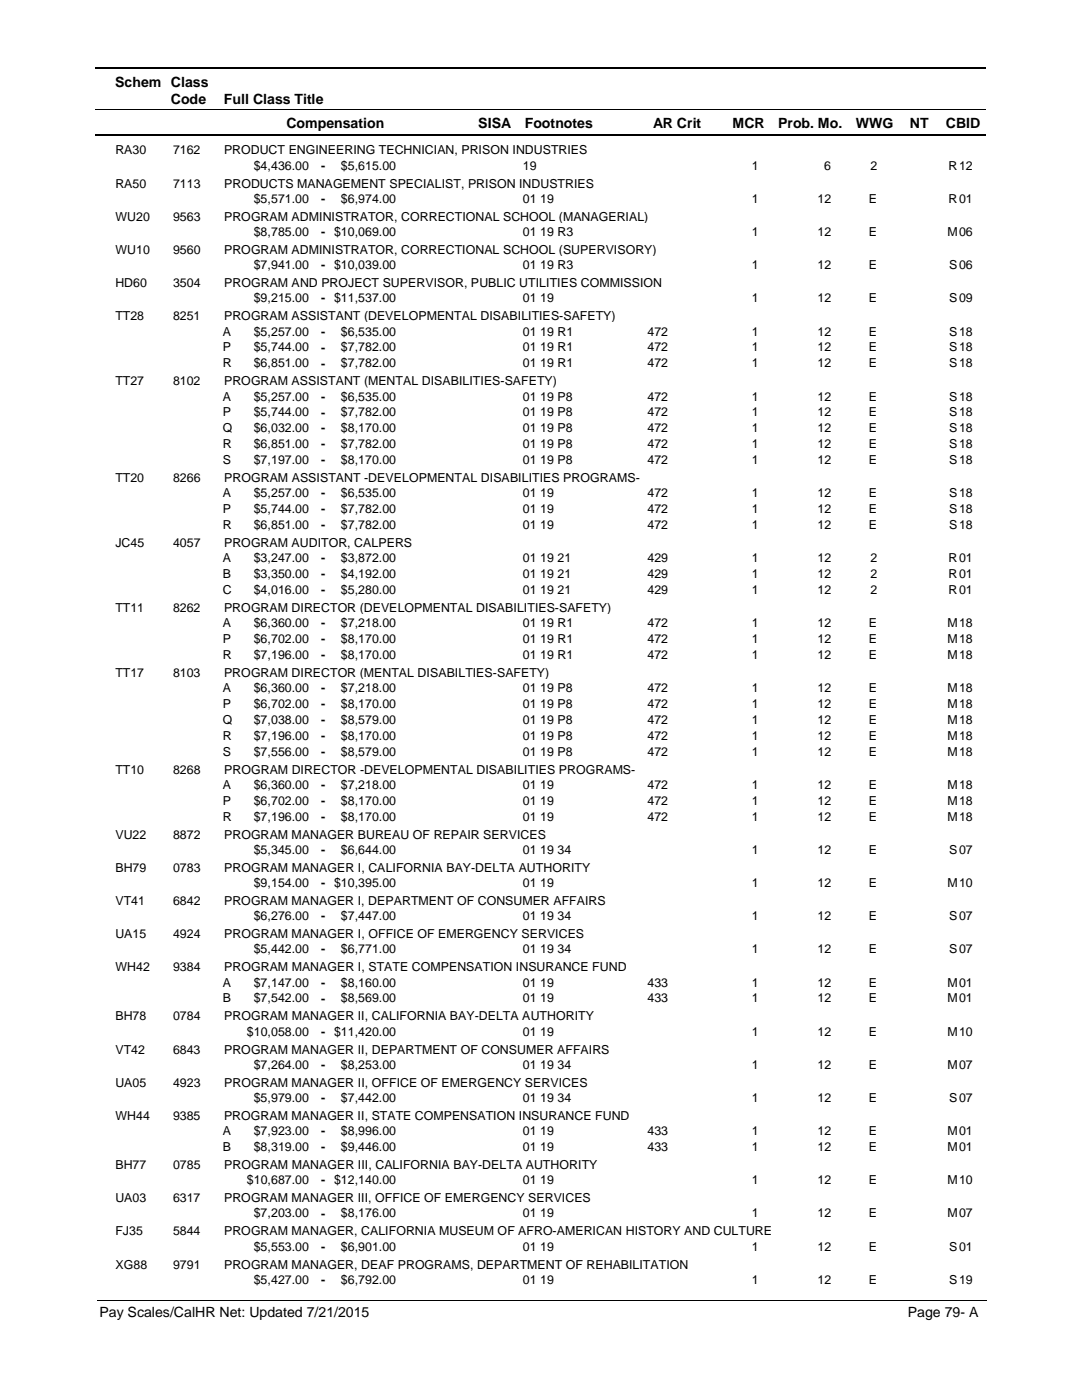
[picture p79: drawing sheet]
<svg xmlns="http://www.w3.org/2000/svg" width="216mm" height="279mm" viewBox="0 0 216 279" stroke-linecap="round" stroke-linejoin="round" font-family="sans-serif">
<defs><g id="words">
<g font-size="2.8">
<text x="23" y="17.3">Schem Class</text>
<text x="34.1" y="20.7">Code</text>
<text x="44.7" y="20.7">Full Class Title</text>
<text x="57.2" y="25.6">Compensation</text>
<text x="95.4" y="25.6">SISA</text>
<text x="104.7" y="25.6">Footnotes</text>
<text x="130.3" y="25.6">AR Crit</text>
<text x="146.2" y="25.6">MCR</text>
<text x="155.3" y="25.6">Prob. Mo.</text>
<text x="170.8" y="25.6">WWG</text>
<text x="181.5" y="25.6">NT</text>
<text x="188.7" y="25.6">CBID</text>
<text x="19.9" y="262.9">Pay Scales/CalHR Net: Updated 7/21/2015</text>
<text x="181.1" y="262.9">Page 79- A</text>
</g>
<g font-size="2.5">
<text x="23" y="30.8">RA30</text>
<text x="34.5" y="30.8">7162</text>
<text x="44.7" y="30.8">PRODUCT ENGINEERING TECHNICIAN, PRISON INDUSTRIES</text>
<text x="50.6" y="33.9">$4,436.00</text>
<text x="64.1" y="33.9">-</text>
<text x="68" y="33.9">$5,615.00</text>
<text x="104.3" y="33.9">19</text>
<text x="150" y="33.9">1</text>
<text x="164.5" y="33.9">6</text>
<text x="173.7" y="33.9">2</text>
<text x="189.3" y="33.9">R</text>
<text x="191.4" y="33.9">12</text>
<text x="23" y="37.4">RA50</text>
<text x="34.5" y="37.4">7113</text>
<text x="44.7" y="37.4">PRODUCTS MANAGEMENT SPECIALIST, PRISON INDUSTRIES</text>
<text x="50.6" y="40.5">$5,571.00</text>
<text x="64.1" y="40.5">-</text>
<text x="68" y="40.5">$6,974.00</text>
<text x="104.3" y="40.5">01 19</text>
<text x="150" y="40.5">1</text>
<text x="163.1" y="40.5">12</text>
<text x="173.4" y="40.5">E</text>
<text x="189.3" y="40.5">R</text>
<text x="191.4" y="40.5">01</text>
<text x="23" y="44">WU20</text>
<text x="34.5" y="44">9563</text>
<text x="44.7" y="44">PROGRAM ADMINISTRATOR, CORRECTIONAL SCHOOL (MANAGERIAL)</text>
<text x="50.6" y="47.1">$8,785.00</text>
<text x="64.1" y="47.1">- $10,069.00</text>
<text x="104.3" y="47.1">01 19 R3</text>
<text x="150" y="47.1">1</text>
<text x="163.1" y="47.1">12</text>
<text x="173.4" y="47.1">E</text>
<text x="189.1" y="47.1">M</text>
<text x="191.4" y="47.1">06</text>
<text x="23" y="50.7">WU10</text>
<text x="34.5" y="50.7">9560</text>
<text x="44.7" y="50.7">PROGRAM ADMINISTRATOR, CORRECTIONAL SCHOOL (SUPERVISORY)</text>
<text x="50.6" y="53.7">$7,941.00</text>
<text x="64.1" y="53.8">- $10,039.00</text>
<text x="104.3" y="53.7">01 19 R3</text>
<text x="150" y="53.7">1</text>
<text x="163.1" y="53.7">12</text>
<text x="173.4" y="53.7">E</text>
<text x="189.4" y="53.7">S</text>
<text x="191.4" y="53.7">06</text>
<text x="23" y="57.3">HD60</text>
<text x="34.5" y="57.3">3504</text>
<text x="44.7" y="57.3">PROGRAM AND PROJECT SUPERVISOR, PUBLIC UTILITIES COMMISSION</text>
<text x="23" y="63.9">TT28</text>
<text x="34.5" y="63.9">8251</text>
<text x="44.7" y="63.9">PROGRAM ASSISTANT (DEVELOPMENTAL DISABILITIES-SAFETY)</text>
<text x="50.6" y="60.3">$9,215.00</text>
<text x="64.1" y="60.4">- $11,537.00</text>
<text x="104.3" y="60.3">01 19</text>
<text x="150" y="60.3">1</text>
<text x="163.1" y="60.3">12</text>
<text x="173.4" y="60.3">E</text>
<text x="189.4" y="60.3">S</text>
<text x="191.4" y="60.3">09</text>
<text x="44.5" y="70.1">P</text>
<text x="44.5" y="67">A</text>
<text x="50.6" y="67">$5,257.00</text>
<text x="50.6" y="70.1">$5,744.00</text>
<text x="64.1" y="67">-</text>
<text x="64.1" y="70.2">-</text>
<text x="68" y="67">$6,535.00</text>
<text x="68" y="70.1">$7,782.00</text>
<text x="104.3" y="67">01 19 R1</text>
<text x="104.3" y="70.1">01 19 R1</text>
<text x="129.2" y="67">472</text>
<text x="129.2" y="70.1">472</text>
<text x="150" y="67">1</text>
<text x="150" y="70.1">1</text>
<text x="163.1" y="67">12</text>
<text x="163.1" y="70.1">12</text>
<text x="173.4" y="67">E</text>
<text x="173.4" y="70.1">E</text>
<text x="189.4" y="67">S</text>
<text x="189.4" y="70.1">S</text>
<text x="191.4" y="67">18</text>
<text x="191.4" y="70.1">18</text>
<text x="23" y="76.9">TT27</text>
<text x="34.5" y="76.9">8102</text>
<text x="44.5" y="73.3">R</text>
<text x="44.7" y="76.9">PROGRAM ASSISTANT (MENTAL DISABILITIES-SAFETY)</text>
<text x="50.6" y="73.3">$6,851.00</text>
<text x="64.1" y="73.3">-</text>
<text x="68" y="73.3">$7,782.00</text>
<text x="104.3" y="73.3">01 19 R1</text>
<text x="129.2" y="73.3">472</text>
<text x="150" y="73.3">1</text>
<text x="163.1" y="73.3">12</text>
<text x="173.4" y="73.3">E</text>
<text x="189.4" y="73.3">S</text>
<text x="191.4" y="73.3">18</text>
<text x="44.5" y="83.1">P</text>
<text x="44.5" y="79.9">A</text>
<text x="50.6" y="79.9">$5,257.00</text>
<text x="50.6" y="83.1">$5,744.00</text>
<text x="64.1" y="80">-</text>
<text x="64.1" y="83.1">-</text>
<text x="68" y="79.9">$6,535.00</text>
<text x="68" y="83.1">$7,782.00</text>
<text x="104.3" y="79.9">01 19 P8</text>
<text x="104.3" y="83.1">01 19 P8</text>
<text x="129.2" y="79.9">472</text>
<text x="129.2" y="83.1">472</text>
<text x="150" y="83.1">1</text>
<text x="150" y="79.9">1</text>
<text x="163.1" y="79.9">12</text>
<text x="163.1" y="83.1">12</text>
<text x="173.4" y="79.9">E</text>
<text x="173.4" y="83.1">E</text>
<text x="189.4" y="83.1">S</text>
<text x="189.4" y="79.9">S</text>
<text x="191.4" y="79.9">18</text>
<text x="191.4" y="83.1">18</text>
<text x="44.5" y="86.3">Q</text>
<text x="44.5" y="89.5">R</text>
<text x="50.6" y="86.3">$6,032.00</text>
<text x="50.6" y="89.5">$6,851.00</text>
<text x="64.1" y="86.3">-</text>
<text x="64.1" y="89.5">-</text>
<text x="68" y="89.5">$7,782.00</text>
<text x="68" y="86.3">$8,170.00</text>
<text x="104.3" y="89.5">01 19 P8</text>
<text x="104.3" y="86.3">01 19 P8</text>
<text x="129.2" y="89.5">472</text>
<text x="129.2" y="86.3">472</text>
<text x="150" y="86.3">1</text>
<text x="150" y="89.5">1</text>
<text x="163.1" y="86.3">12</text>
<text x="163.1" y="89.5">12</text>
<text x="173.4" y="89.5">E</text>
<text x="173.4" y="86.3">E</text>
<text x="189.4" y="86.3">S</text>
<text x="189.4" y="89.5">S</text>
<text x="191.4" y="86.3">18</text>
<text x="191.4" y="89.5">18</text>
<text x="44.5" y="92.6">S</text>
<text x="50.6" y="92.6">$7,197.00</text>
<text x="64.1" y="92.6">-</text>
<text x="68" y="92.6">$8,170.00</text>
<text x="104.3" y="92.6">01 19 P8</text>
<text x="129.2" y="92.6">472</text>
<text x="150" y="92.6">1</text>
<text x="163.1" y="92.6">12</text>
<text x="173.4" y="92.6">E</text>
<text x="189.4" y="92.6">S</text>
<text x="191.4" y="92.6">18</text>
<text x="23" y="96.2">TT20</text>
<text x="34.5" y="96.2">8266</text>
<text x="44.5" y="99.2">A</text>
<text x="44.7" y="96.2">PROGRAM ASSISTANT -DEVELOPMENTAL DISABILITIES PROGRAMS-</text>
<text x="50.6" y="99.2">$5,257.00</text>
<text x="64.1" y="99.3">-</text>
<text x="68" y="99.2">$6,535.00</text>
<text x="104.3" y="99.2">01 19</text>
<text x="129.2" y="99.2">472</text>
<text x="150" y="99.2">1</text>
<text x="163.1" y="99.2">12</text>
<text x="173.4" y="99.2">E</text>
<text x="189.4" y="99.2">S</text>
<text x="191.4" y="99.2">18</text>
<text x="44.5" y="102.4">P</text>
<text x="44.5" y="105.6">R</text>
<text x="50.6" y="102.4">$5,744.00</text>
<text x="50.6" y="105.6">$6,851.00</text>
<text x="64.1" y="102.4">-</text>
<text x="64.1" y="105.6">-</text>
<text x="68" y="105.6">$7,782.00</text>
<text x="68" y="102.4">$7,782.00</text>
<text x="104.3" y="105.6">01 19</text>
<text x="104.3" y="102.4">01 19</text>
<text x="129.2" y="105.6">472</text>
<text x="129.2" y="102.4">472</text>
<text x="150" y="102.4">1</text>
<text x="150" y="105.6">1</text>
<text x="163.1" y="102.4">12</text>
<text x="163.1" y="105.6">12</text>
<text x="173.4" y="105.6">E</text>
<text x="173.4" y="102.4">E</text>
<text x="189.4" y="102.4">S</text>
<text x="189.4" y="105.6">S</text>
<text x="191.4" y="102.4">18</text>
<text x="191.4" y="105.6">18</text>
<text x="23" y="109.2">JC45</text>
<text x="34.5" y="109.2">4057</text>
<text x="44.5" y="112.2">A</text>
<text x="44.7" y="109.2">PROGRAM AUDITOR, CALPERS</text>
<text x="50.6" y="112.2">$3,247.00</text>
<text x="64.1" y="112.2">-</text>
<text x="68" y="112.2">$3,872.00</text>
<text x="104.3" y="112.2">01 19 21</text>
<text x="129.2" y="112.2">429</text>
<text x="150" y="112.2">1</text>
<text x="163.1" y="112.2">12</text>
<text x="173.7" y="112.2">2</text>
<text x="189.3" y="112.2">R</text>
<text x="191.4" y="112.2">01</text>
<text x="44.5" y="115.4">B</text>
<text x="44.5" y="118.6">C</text>
<text x="50.6" y="115.4">$3,350.00</text>
<text x="50.6" y="118.6">$4,016.00</text>
<text x="64.1" y="115.4">-</text>
<text x="64.1" y="118.6">-</text>
<text x="68" y="118.6">$5,280.00</text>
<text x="68" y="115.4">$4,192.00</text>
<text x="104.3" y="118.6">01 19 21</text>
<text x="104.3" y="115.4">01 19 21</text>
<text x="129.2" y="118.6">429</text>
<text x="129.2" y="115.4">429</text>
<text x="150" y="115.4">1</text>
<text x="150" y="118.6">1</text>
<text x="163.1" y="115.4">12</text>
<text x="163.1" y="118.6">12</text>
<text x="173.7" y="118.6">2</text>
<text x="173.7" y="115.4">2</text>
<text x="189.3" y="115.4">R</text>
<text x="189.3" y="118.6">R</text>
<text x="191.4" y="115.4">01</text>
<text x="191.4" y="118.6">01</text>
<text x="23" y="122.1">TT11</text>
<text x="34.5" y="122.1">8262</text>
<text x="44.5" y="125.2">A</text>
<text x="44.7" y="122.1">PROGRAM DIRECTOR (DEVELOPMENTAL DISABILITIES-SAFETY)</text>
<text x="50.6" y="125.2">$6,360.00</text>
<text x="64.1" y="125.2">-</text>
<text x="68" y="125.2">$7,218.00</text>
<text x="104.3" y="125.2">01 19 R1</text>
<text x="129.2" y="125.2">472</text>
<text x="150" y="125.2">1</text>
<text x="163.1" y="125.2">12</text>
<text x="173.4" y="125.2">E</text>
<text x="189.1" y="125.2">M</text>
<text x="191.4" y="125.2">18</text>
<text x="44.5" y="128.3">P</text>
<text x="44.5" y="131.5">R</text>
<text x="50.6" y="128.3">$6,702.00</text>
<text x="50.6" y="131.5">$7,196.00</text>
<text x="64.1" y="128.4">-</text>
<text x="64.1" y="131.5">-</text>
<text x="68" y="128.3">$8,170.00</text>
<text x="68" y="131.5">$8,170.00</text>
<text x="104.3" y="128.3">01 19 R1</text>
<text x="104.3" y="131.5">01 19 R1</text>
<text x="129.2" y="128.3">472</text>
<text x="129.2" y="131.5">472</text>
<text x="150" y="128.3">1</text>
<text x="150" y="131.5">1</text>
<text x="163.1" y="128.3">12</text>
<text x="163.1" y="131.5">12</text>
<text x="173.4" y="128.3">E</text>
<text x="173.4" y="131.5">E</text>
<text x="189.1" y="128.3">M</text>
<text x="189.1" y="131.5">M</text>
<text x="191.4" y="128.3">18</text>
<text x="191.4" y="131.5">18</text>
<text x="23" y="135.1">TT17</text>
<text x="34.5" y="135.1">8103</text>
<text x="44.7" y="135.1">PROGRAM DIRECTOR (MENTAL DISABILTIES-SAFETY)</text>
<text x="44.5" y="141.3">P</text>
<text x="44.5" y="138.1">A</text>
<text x="50.6" y="138.1">$6,360.00</text>
<text x="50.6" y="141.3">$6,702.00</text>
<text x="64.1" y="138.2">-</text>
<text x="64.1" y="141.3">-</text>
<text x="68" y="138.1">$7,218.00</text>
<text x="68" y="141.3">$8,170.00</text>
<text x="104.3" y="138.1">01 19 P8</text>
<text x="104.3" y="141.3">01 19 P8</text>
<text x="129.2" y="138.1">472</text>
<text x="129.2" y="141.3">472</text>
<text x="150" y="141.3">1</text>
<text x="150" y="138.1">1</text>
<text x="163.1" y="138.1">12</text>
<text x="163.1" y="141.3">12</text>
<text x="173.4" y="138.1">E</text>
<text x="173.4" y="141.3">E</text>
<text x="189.1" y="141.3">M</text>
<text x="189.1" y="138.1">M</text>
<text x="191.4" y="138.1">18</text>
<text x="191.4" y="141.3">18</text>
<text x="44.5" y="144.5">Q</text>
<text x="44.5" y="147.6">R</text>
<text x="50.6" y="144.5">$7,038.00</text>
<text x="50.6" y="147.6">$7,196.00</text>
<text x="64.1" y="144.5">-</text>
<text x="64.1" y="147.7">-</text>
<text x="68" y="144.5">$8,579.00</text>
<text x="68" y="147.6">$8,170.00</text>
<text x="104.3" y="144.5">01 19 P8</text>
<text x="104.3" y="147.6">01 19 P8</text>
<text x="129.2" y="144.5">472</text>
<text x="129.2" y="147.6">472</text>
<text x="150" y="144.5">1</text>
<text x="150" y="147.6">1</text>
<text x="163.1" y="144.5">12</text>
<text x="163.1" y="147.6">12</text>
<text x="173.4" y="144.5">E</text>
<text x="173.4" y="147.6">E</text>
<text x="189.1" y="144.5">M</text>
<text x="189.1" y="147.6">M</text>
<text x="191.4" y="144.5">18</text>
<text x="191.4" y="147.6">18</text>
<text x="23" y="154.4">TT10</text>
<text x="34.5" y="154.4">8268</text>
<text x="44.5" y="150.8">S</text>
<text x="44.7" y="154.4">PROGRAM DIRECTOR -DEVELOPMENTAL DISABILITIES PROGRAMS-</text>
<text x="50.6" y="150.8">$7,556.00</text>
<text x="64.1" y="150.8">-</text>
<text x="68" y="150.8">$8,579.00</text>
<text x="104.3" y="150.8">01 19 P8</text>
<text x="129.2" y="150.8">472</text>
<text x="150" y="150.8">1</text>
<text x="163.1" y="150.8">12</text>
<text x="173.4" y="150.8">E</text>
<text x="189.1" y="150.8">M</text>
<text x="191.4" y="150.8">18</text>
<text x="44.5" y="157.4">A</text>
<text x="44.5" y="160.6">P</text>
<text x="50.6" y="157.4">$6,360.00</text>
<text x="50.6" y="160.6">$6,702.00</text>
<text x="64.1" y="157.5">-</text>
<text x="64.1" y="160.6">-</text>
<text x="68" y="157.4">$7,218.00</text>
<text x="68" y="160.6">$8,170.00</text>
<text x="104.3" y="157.4">01 19</text>
<text x="104.3" y="160.6">01 19</text>
<text x="129.2" y="157.4">472</text>
<text x="129.2" y="160.6">472</text>
<text x="150" y="157.4">1</text>
<text x="150" y="160.6">1</text>
<text x="163.1" y="157.4">12</text>
<text x="163.1" y="160.6">12</text>
<text x="173.4" y="157.4">E</text>
<text x="173.4" y="160.6">E</text>
<text x="189.1" y="157.4">M</text>
<text x="189.1" y="160.6">M</text>
<text x="191.4" y="157.4">18</text>
<text x="191.4" y="160.6">18</text>
<text x="23" y="167.4">VU22</text>
<text x="34.5" y="167.4">8872</text>
<text x="44.5" y="163.8">R</text>
<text x="44.7" y="167.4">PROGRAM MANAGER BUREAU OF REPAIR SERVICES</text>
<text x="50.6" y="163.8">$7,196.00</text>
<text x="64.1" y="163.8">-</text>
<text x="68" y="163.8">$8,170.00</text>
<text x="104.3" y="163.8">01 19</text>
<text x="129.2" y="163.8">472</text>
<text x="150" y="163.8">1</text>
<text x="163.1" y="163.8">12</text>
<text x="173.4" y="163.8">E</text>
<text x="189.1" y="163.8">M</text>
<text x="191.4" y="163.8">18</text>
<text x="23" y="174">BH79</text>
<text x="34.5" y="174">0783</text>
<text x="44.7" y="174">PROGRAM MANAGER I, CALIFORNIA BAY-DELTA AUTHORITY</text>
<text x="50.6" y="170.4">$5,345.00</text>
<text x="64.1" y="170.4">-</text>
<text x="68" y="170.4">$6,644.00</text>
<text x="104.3" y="170.4">01 19 34</text>
<text x="150" y="170.4">1</text>
<text x="163.1" y="170.4">12</text>
<text x="173.4" y="170.4">E</text>
<text x="189.4" y="170.4">S</text>
<text x="191.4" y="170.4">07</text>
<text x="50.6" y="177">$9,154.00</text>
<text x="64.1" y="177">- $10,395.00</text>
<text x="104.3" y="177">01 19</text>
<text x="150" y="177">1</text>
<text x="163.1" y="177">12</text>
<text x="173.4" y="177">E</text>
<text x="189.1" y="177">M</text>
<text x="191.4" y="177">10</text>
<text x="23" y="180.6">VT41</text>
<text x="34.5" y="180.6">6842</text>
<text x="44.7" y="180.6">PROGRAM MANAGER I, DEPARTMENT OF CONSUMER AFFAIRS</text>
<text x="50.6" y="183.7">$6,276.00</text>
<text x="64.1" y="183.7">-</text>
<text x="68" y="183.7">$7,447.00</text>
<text x="104.3" y="183.7">01 19 34</text>
<text x="150" y="183.7">1</text>
<text x="163.1" y="183.7">12</text>
<text x="173.4" y="183.7">E</text>
<text x="189.4" y="183.7">S</text>
<text x="191.4" y="183.7">07</text>
<text x="23" y="187.2">UA15</text>
<text x="34.5" y="187.2">4924</text>
<text x="44.7" y="187.2">PROGRAM MANAGER I, OFFICE OF EMERGENCY SERVICES</text>
<text x="50.6" y="190.3">$5,442.00</text>
<text x="64.1" y="190.3">-</text>
<text x="68" y="190.3">$6,771.00</text>
<text x="104.3" y="190.3">01 19 34</text>
<text x="150" y="190.3">1</text>
<text x="163.1" y="190.3">12</text>
<text x="173.4" y="190.3">E</text>
<text x="189.4" y="190.3">S</text>
<text x="191.4" y="190.3">07</text>
<text x="23" y="193.8">WH42</text>
<text x="34.5" y="193.8">9384</text>
<text x="44.5" y="196.9">A</text>
<text x="44.7" y="193.8">PROGRAM MANAGER I, STATE COMPENSATION INSURANCE FUND</text>
<text x="50.6" y="196.9">$7,147.00</text>
<text x="64.1" y="196.9">-</text>
<text x="68" y="196.9">$8,160.00</text>
<text x="104.3" y="196.9">01 19</text>
<text x="129.2" y="196.9">433</text>
<text x="150" y="196.9">1</text>
<text x="163.1" y="196.9">12</text>
<text x="173.4" y="196.9">E</text>
<text x="189.1" y="196.9">M</text>
<text x="191.4" y="196.9">01</text>
<text x="23" y="203.6">BH78</text>
<text x="34.5" y="203.6">0784</text>
<text x="44.5" y="200">B</text>
<text x="44.7" y="203.6">PROGRAM MANAGER II, CALIFORNIA BAY-DELTA AUTHORITY</text>
<text x="50.6" y="200">$7,542.00</text>
<text x="64.1" y="200.1">-</text>
<text x="68" y="200">$8,569.00</text>
<text x="104.3" y="200">01 19</text>
<text x="129.2" y="200">433</text>
<text x="150" y="200">1</text>
<text x="163.1" y="200">12</text>
<text x="173.4" y="200">E</text>
<text x="189.1" y="200">M</text>
<text x="191.4" y="200">01</text>
<text x="49.3" y="206.7">$10,058.00</text>
<text x="64.1" y="206.7">- $11,420.00</text>
<text x="104.3" y="206.7">01 19</text>
<text x="150" y="206.7">1</text>
<text x="163.1" y="206.7">12</text>
<text x="173.4" y="206.7">E</text>
<text x="189.1" y="206.7">M</text>
<text x="191.4" y="206.7">10</text>
<text x="23" y="210.3">VT42</text>
<text x="34.5" y="210.3">6843</text>
<text x="44.7" y="210.3">PROGRAM MANAGER II, DEPARTMENT OF CONSUMER AFFAIRS</text>
<text x="50.6" y="213.3">$7,264.00</text>
<text x="64.1" y="213.3">-</text>
<text x="68" y="213.3">$8,253.00</text>
<text x="104.3" y="213.3">01 19 34</text>
<text x="150" y="213.3">1</text>
<text x="163.1" y="213.3">12</text>
<text x="173.4" y="213.3">E</text>
<text x="189.1" y="213.3">M</text>
<text x="191.4" y="213.3">07</text>
<text x="23" y="216.9">UA05</text>
<text x="34.5" y="216.9">4923</text>
<text x="44.7" y="216.9">PROGRAM MANAGER II, OFFICE OF EMERGENCY SERVICES</text>
<text x="50.6" y="219.9">$5,979.00</text>
<text x="64.1" y="219.9">-</text>
<text x="68" y="219.9">$7,442.00</text>
<text x="104.3" y="219.9">01 19 34</text>
<text x="150" y="219.9">1</text>
<text x="163.1" y="219.9">12</text>
<text x="173.4" y="219.9">E</text>
<text x="189.4" y="219.9">S</text>
<text x="191.4" y="219.9">07</text>
<text x="23" y="223.5">WH44</text>
<text x="34.5" y="223.5">9385</text>
<text x="44.5" y="226.6">A</text>
<text x="44.7" y="223.5">PROGRAM MANAGER II, STATE COMPENSATION INSURANCE FUND</text>
<text x="50.6" y="226.6">$7,923.00</text>
<text x="64.1" y="226.6">-</text>
<text x="68" y="226.6">$8,996.00</text>
<text x="104.3" y="226.6">01 19</text>
<text x="129.2" y="226.6">433</text>
<text x="150" y="226.6">1</text>
<text x="163.1" y="226.6">12</text>
<text x="173.4" y="226.6">E</text>
<text x="189.1" y="226.6">M</text>
<text x="191.4" y="226.6">01</text>
<text x="23" y="233.3">BH77</text>
<text x="34.5" y="233.3">0785</text>
<text x="44.5" y="229.7">B</text>
<text x="44.7" y="233.3">PROGRAM MANAGER III, CALIFORNIA BAY-DELTA AUTHORITY</text>
<text x="50.6" y="229.7">$8,319.00</text>
<text x="64.1" y="229.8">-</text>
<text x="68" y="229.7">$9,446.00</text>
<text x="104.3" y="229.7">01 19</text>
<text x="129.2" y="229.7">433</text>
<text x="150" y="229.7">1</text>
<text x="163.1" y="229.7">12</text>
<text x="173.4" y="229.7">E</text>
<text x="189.1" y="229.7">M</text>
<text x="191.4" y="229.7">01</text>
<text x="23" y="239.9">UA03</text>
<text x="34.5" y="239.9">6317</text>
<text x="44.7" y="239.9">PROGRAM MANAGER III, OFFICE OF EMERGENCY SERVICES</text>
<text x="49.3" y="236.3">$10,687.00</text>
<text x="64.1" y="236.4">- $12,140.00</text>
<text x="104.3" y="236.3">01 19</text>
<text x="150" y="236.3">1</text>
<text x="163.1" y="236.3">12</text>
<text x="173.4" y="236.3">E</text>
<text x="189.1" y="236.3">M</text>
<text x="191.4" y="236.3">10</text>
<text x="50.6" y="243">$7,203.00</text>
<text x="64.1" y="243">-</text>
<text x="68" y="243">$8,176.00</text>
<text x="104.3" y="243">01 19</text>
<text x="150" y="243">1</text>
<text x="163.1" y="243">12</text>
<text x="173.4" y="243">E</text>
<text x="189.1" y="243">M</text>
<text x="191.4" y="243">07</text>
<text x="23" y="246.5">FJ35</text>
<text x="34.5" y="246.5">5844</text>
<text x="44.7" y="246.5">PROGRAM MANAGER, CALIFORNIA MUSEUM OF AFRO-AMERICAN HISTORY AND CULTURE</text>
<text x="50.6" y="249.6">$5,553.00</text>
<text x="64.1" y="249.6">-</text>
<text x="68" y="249.6">$6,901.00</text>
<text x="104.3" y="249.6">01 19</text>
<text x="150" y="249.6">1</text>
<text x="163.1" y="249.6">12</text>
<text x="173.4" y="249.6">E</text>
<text x="189.4" y="249.6">S</text>
<text x="191.4" y="249.6">01</text>
<text x="23" y="253.2">XG88</text>
<text x="34.5" y="253.2">9791</text>
<text x="44.7" y="253.2">PROGRAM MANAGER, DEAF PROGRAMS, DEPARTMENT OF REHABILITATION</text>
<text x="50.6" y="256.2">$5,427.00</text>
<text x="64.1" y="256.2">-</text>
<text x="68" y="256.2">$6,792.00</text>
<text x="104.3" y="256.2">01 19</text>
<text x="150" y="256.2">1</text>
<text x="163.1" y="256.2">12</text>
<text x="173.4" y="256.2">E</text>
<text x="189.4" y="256.2">S</text>
<text x="191.4" y="256.2">19</text>
</g>
</g></defs>
<path d="M19 13.5h177.8M19 27h177.8" fill="none" stroke="#000" stroke-width=".36"/>
<path d="M19 21.8h177.8" fill="none" stroke="#000" stroke-width=".2"/>
<g fill="#fff">
<path d="M46.9 31.2h16.3v3h-16.3z"/>
<path d="M191 31.2h4.2v3h-4.2z"/>
<path d="M46.9 37.8h16.3v3h-16.3z"/>
<path d="M191 37.8h4.2v3h-4.2z"/>
<path d="M46.9 44.5h16.3v3h-16.3z"/>
<path d="M191 44.5h4.2v3h-4.2z"/>
<path d="M46.9 51.1h16.3v3h-16.3z"/>
<path d="M191 51.1h4.2v3h-4.2z"/>
<path d="M46.9 57.7h16.3v3h-16.3z"/>
<path d="M191 57.7h4.2v3h-4.2z"/>
<path d="M46.9 64.3h16.3v3h-16.3z"/>
<path d="M191 64.3h4.2v3h-4.2z"/>
<path d="M46.9 67.5h16.3v3h-16.3z"/>
<path d="M191 67.5h4.2v3h-4.2z"/>
<path d="M46.9 70.7h16.3v3h-16.3z"/>
<path d="M191 70.7h4.2v3h-4.2z"/>
<path d="M46.9 77.3h16.3v3h-16.3z"/>
<path d="M191 77.3h4.2v3h-4.2z"/>
<path d="M46.9 80.5h16.3v3h-16.3z"/>
<path d="M191 80.5h4.2v3h-4.2z"/>
<path d="M46.9 83.7h16.3v2.9h-16.3z"/>
<path d="M191 83.7h4.2v2.9h-4.2z"/>
<path d="M46.9 86.8h16.3v3h-16.3z"/>
<path d="M191 86.8h4.2v3h-4.2z"/>
<path d="M46.9 90h16.3v3h-16.3z"/>
<path d="M191 90h4.2v3h-4.2z"/>
<path d="M46.9 96.6h16.3v3h-16.3z"/>
<path d="M191 96.6h4.2v3h-4.2z"/>
<path d="M46.9 99.8h16.3v3h-16.3z"/>
<path d="M191 99.8h4.2v3h-4.2z"/>
<path d="M46.9 103h16.3v2.9h-16.3z"/>
<path d="M191 103h4.2v2.9h-4.2z"/>
<path d="M46.9 109.6h16.3v3h-16.3z"/>
<path d="M191 109.6h4.2v3h-4.2z"/>
<path d="M46.9 112.8h16.3v2.9h-16.3z"/>
<path d="M191 112.8h4.2v2.9h-4.2z"/>
<path d="M46.9 115.9h16.3v3h-16.3z"/>
<path d="M191 115.9h4.2v3h-4.2z"/>
<path d="M46.9 122.5h16.3v3h-16.3z"/>
<path d="M191 122.5h4.2v3h-4.2z"/>
<path d="M46.9 125.7h16.3v3h-16.3z"/>
<path d="M191 125.7h4.2v3h-4.2z"/>
<path d="M46.9 128.9h16.3v3h-16.3z"/>
<path d="M191 128.9h4.2v3h-4.2z"/>
<path d="M46.9 135.5h16.3v3h-16.3z"/>
<path d="M191 135.5h4.2v3h-4.2z"/>
<path d="M46.9 138.7h16.3v2.9h-16.3z"/>
<path d="M191 138.7h4.2v2.9h-4.2z"/>
<path d="M46.9 141.8h16.3v3h-16.3z"/>
<path d="M191 141.8h4.2v3h-4.2z"/>
<path d="M46.9 145h16.3v3h-16.3z"/>
<path d="M191 145h4.2v3h-4.2z"/>
<path d="M46.9 148.2h16.3v3h-16.3z"/>
<path d="M191 148.2h4.2v3h-4.2z"/>
<path d="M46.9 154.8h16.3v3h-16.3z"/>
<path d="M191 154.8h4.2v3h-4.2z"/>
<path d="M46.9 158h16.3v3h-16.3z"/>
<path d="M191 158h4.2v3h-4.2z"/>
<path d="M46.9 161.2h16.3v2.9h-16.3z"/>
<path d="M191 161.2h4.2v2.9h-4.2z"/>
<path d="M46.9 167.8h16.3v3h-16.3z"/>
<path d="M191 167.8h4.2v3h-4.2z"/>
<path d="M46.9 174.4h16.3v3h-16.3z"/>
<path d="M191 174.4h4.2v3h-4.2z"/>
<path d="M46.9 181h16.3v3h-16.3z"/>
<path d="M191 181h4.2v3h-4.2z"/>
<path d="M46.9 187.6h16.3v3h-16.3z"/>
<path d="M191 187.6h4.2v3h-4.2z"/>
<path d="M46.9 194.3h16.3v2.9h-16.3z"/>
<path d="M191 194.3h4.2v2.9h-4.2z"/>
<path d="M46.9 197.4h16.3v3h-16.3z"/>
<path d="M191 197.4h4.2v3h-4.2z"/>
<path d="M46.9 204.1h16.3v3h-16.3z"/>
<path d="M191 204.1h4.2v3h-4.2z"/>
<path d="M46.9 210.7h16.3v3h-16.3z"/>
<path d="M191 210.7h4.2v3h-4.2z"/>
<path d="M46.9 217.3h16.3v3h-16.3z"/>
<path d="M191 217.3h4.2v3h-4.2z"/>
<path d="M46.9 223.9h16.3v3h-16.3z"/>
<path d="M191 223.9h4.2v3h-4.2z"/>
<path d="M46.9 227.1h16.3v3h-16.3z"/>
<path d="M191 227.1h4.2v3h-4.2z"/>
<path d="M46.9 233.7h16.3v3h-16.3z"/>
<path d="M191 233.7h4.2v3h-4.2z"/>
<path d="M46.9 240.3h16.3v3h-16.3z"/>
<path d="M191 240.3h4.2v3h-4.2z"/>
<path d="M46.9 247h16.3v3h-16.3z"/>
<path d="M191 247h4.2v3h-4.2z"/>
<path d="M46.9 253.6h16.3v3h-16.3z"/>
<path d="M191 253.6h4.2v3h-4.2z"/>
</g>
<path d="M19.4 259.6h177.4" fill="none" stroke="#000" stroke-width=".2"/>
<use href="#words"/>
</svg>
